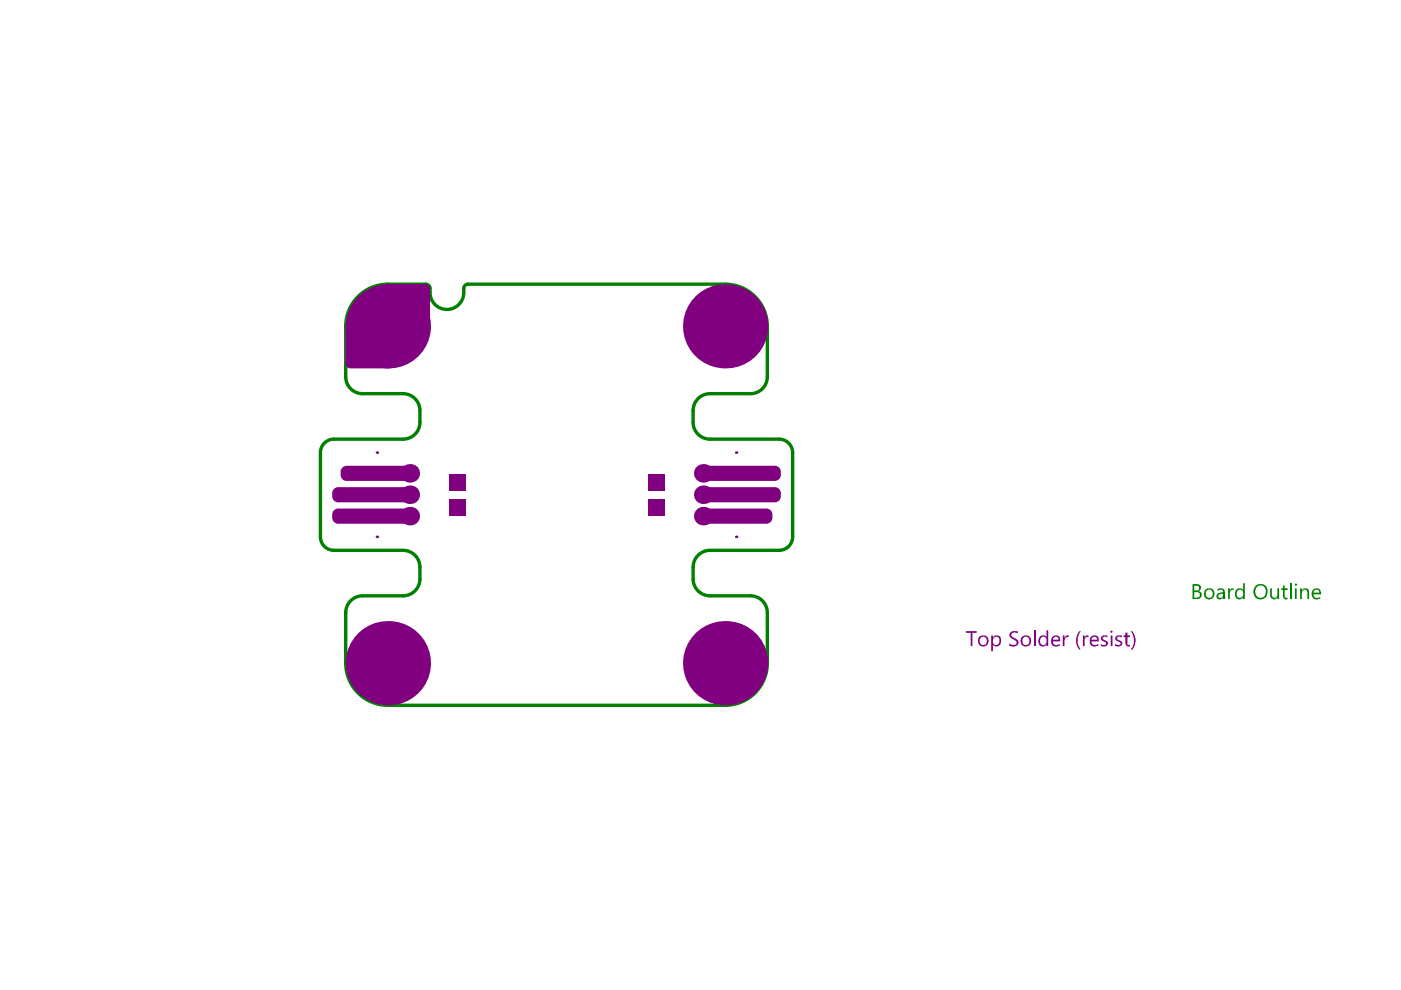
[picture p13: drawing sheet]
<svg xmlns="http://www.w3.org/2000/svg" width="297mm" height="210mm" viewBox="0 0 297 210" stroke-linecap="round" stroke-linejoin="round" font-family="sans-serif">
<g fill="none" stroke="#008000" stroke-width=".71">
<path d="M73.3 69.2v10.8M82.2 60.3h8.1M91.2 61.1v.9M98.3 61.1v.9M99.2 60.3h54.6M162.7 69.2v10.7M67.9 96.1v17.6M70.8 93.1h14.7M76.9 83.5h8.6M89 87v2.5M147 87v2.5M150.5 93.1h14.7"/>
<path d="M150.5 83.5h8.6M168.1 96v17.8M70.8 116.7h14.7M150.5 116.7h14.7M73.3 129.8v10.8M76.9 126.3h8.6M89 120.3v2.5M147 120.3v2.5M150.5 126.3h8.6M162.7 129.9v10.7M82.2 149.5h71.6"/>
</g>
<g fill="#008000">
<path d="M260.4 124.7h.3v.5l.1-.1a.51 .51 0 0 1 .8-.4l-.1 .4a.62 .62 0 0 0-.8 .7v1.2h-.3z"/>
<path d="M269.3 124.7h.3v1.4a.59 .59 0 0 0 .6 .6 .59 .59 0 0 0 .6-.6v-1.4h.4v2.3h-.4v-.4a.83 .83 0 0 1-1 .4 .83 .83 0 0 1-.5-.9z"/>
<path d="M272 124.2l.4-.1v.6h.6v.4h-.6v1.3a.41 .41 0 0 0 .2 .4 .41 .41 0 0 0 .4-.1v.3a.71 .71 0 0 1-1-.6v-1.3h-.4v-.4h.4z"/>
<path d="M253.2 124.2v1h.6a.38 .38 0 0 0 .4-.5v-.1a.38 .38 0 0 0-.5-.4zM253.2 125.6v1.1l.6-.1a.56 .56 0 0 0 .6-.6 .56 .56 0 0 0-.7-.4zM252.8 123.8h1a.79 .79 0 0 1 .9 .7 .79 .79 0 0 1-.6 .9h.1a.73 .73 0 0 1 .6 1.1l-.4 .4-.3 .1h-1.3z"/>
<path d="M255.8 125.3a.94 .94 0 0 0-.1 1.1 .94 .94 0 0 0 1.1 .3 1 1 0 0 0-.3-1.7h-.4zM255.3 125.9a1.16 1.16 0 0 1 2.3 0 1.16 1.16 0 0 1-2.3 0z"/>
<path d="M258.3 126.2a.54 .54 0 0 0 .7 .5 .54 .54 0 0 0 .3-.8h-.6zM258.1 124.9a.99 .99 0 0 1 1.6 .7v1.4h-.4v-.4a.74 .74 0 0 1-.9 .5 .74 .74 0 0 1-.5-.8 .74 .74 0 0 1 .8-.6l.6-.2a.56 .56 0 0 0-.4-.5 .56 .56 0 0 0-.6 .2l-.2 .1z"/>
<path d="M262 125.1a1 1 0 0 1 1.6 0v-1.4h.3v3.3h-.3v-.4a1.01 1.01 0 0 1-1.5 .3 1.01 1.01 0 0 1-.2-1.4zM262.4 125.2v.1a.84 .84 0 0 0-.2 .9 .84 .84 0 0 0 .8 .5l.5-.2 .1-.8a.68 .68 0 0 0-.5-.7 .68 .68 0 0 0-.7 .2z"/>
<path d="M266.3 124.7a1.39 1.39 0 0 0 .9 2 1.26 1.26 0 0 0 1.2-1.4 1.14 1.14 0 0 0-.8-1.1 1.14 1.14 0 0 0-1.3 .5zM266.2 124.2a1.59 1.59 0 0 1 2.1 0 1.59 1.59 0 0 1 .3 2.1 1.52 1.52 0 0 1-1.9 .7 1.52 1.52 0 0 1-1-1.8z"/>
</g>
<path d="M273.6 123.7v3.3" fill="none" stroke="#008000" stroke-width=".36"/>
<g fill="#008000">
<path d="M275.6 124.7h.4v.4a.83 .83 0 0 1 1-.4 .83 .83 0 0 1 .5 1v1.3h-.3v-1.3a.6 .6 0 0 0-.7-.7 .6 .6 0 0 0-.5 .7v1.3h-.4z"/>
<path d="M274.5 124a.25 .25 0 0 1 .5 0 .25 .25 0 0 1-.5 0zM274.6 124.7h.3v2.3h-.3z"/>
<path d="M278.6 125.2l-.1 .5h1.2a.61 .61 0 0 0-.3-.7 .61 .61 0 0 0-.8 .2zM278.4 125a1.04 1.04 0 0 1 1.2-.1 1.04 1.04 0 0 1 .5 1.1h-1.6a.82 .82 0 0 0 1.2 .6h.2v.2a1.16 1.16 0 0 1-1.6-.1 1.16 1.16 0 0 1 .1-1.6z"/>
</g>
<g fill="none" stroke="#008000" stroke-width=".71">
<path d="M73.3 79.9a3.6 3.6 0 0 0 3.6 3.6M82.2 60.3a8.9 8.9 0 0 0-8.9 8.9M90.3 60.3a.89 .89 0 0 1 .9 .8M91.2 62a3.6 3.6 0 0 0 3.6 3.6 3.6 3.6 0 0 0 3.5-3.6M99.2 60.3a.89 .89 0 0 0-.9 .8M153.8 60.3a8.9 8.9 0 0 1 8.9 8.9M162.7 79.9a3.6 3.6 0 0 1-3.6 3.6M70.8 93.1a2.86 2.86 0 0 0-2.9 2.9M85.5 83.5a3.6 3.6 0 0 1 3.5 3.5M89 89.5a3.6 3.6 0 0 1-3.5 3.6M146.9 89.5a3.6 3.6 0 0 0 3.6 3.6M150.5 83.5a3.6 3.6 0 0 0-3.5 3.5"/>
<path d="M165.2 93.1a2.86 2.86 0 0 1 2.9 2.9M67.9 113.8a2.86 2.86 0 0 0 2.9 2.9M85.5 116.7a3.6 3.6 0 0 1 3.5 3.6M150.5 116.7a3.6 3.6 0 0 0-3.5 3.6M168.1 113.8a2.86 2.86 0 0 1-2.9 2.9M76.9 126.3a3.6 3.6 0 0 0-3.6 3.6M89 122.8a3.6 3.6 0 0 1-3.5 3.5M147 122.8a3.6 3.6 0 0 0 3.5 3.5M159.1 126.3a3.6 3.6 0 0 1 3.6 3.6M73.3 140.6a8.9 8.9 0 0 0 8.9 8.9M162.7 140.6a8.9 8.9 0 0 1-8.9 8.9"/>
</g>
<g fill="#800080">
<path d="M73.6 68.5l8.2-8.2 .5-.1h7.8a1.07 1.07 0 0 1 1.1 1.1v8.3l-.3 .7-7.8 7.7-.5 .1h-8.3a1.07 1.07 0 0 1-1.1-1.1v-7.8z"/>
<path d="M204.8 133.8h2.3v.4h-.9v2.8h-.4v-2.8h-1z"/>
<path d="M214.1 134.3h.1a1.28 1.28 0 0 1 1.6-.4v.5a.83 .83 0 0 0-1.4 .1v.3l.7 .5a.92 .92 0 0 1 .8 .7 .92 .92 0 0 1-.5 1h-1.3v-.6a1.11 1.11 0 0 0 1.4 0 .77 .77 0 0 0-.8-.9 1.16 1.16 0 0 1-.6-1.2z"/>
<path d="M207.8 135.4a.87 .87 0 0 0 0 .9 .87 .87 0 0 0 .8 .4 .73 .73 0 0 0 .6-1.1 .73 .73 0 0 0-.6-.6 .73 .73 0 0 0-.8 .4zM207.6 135a1.16 1.16 0 0 1 1.3-.3 1.16 1.16 0 0 1 .7 1.2v.1a1.16 1.16 0 0 1-1.5 1 1.16 1.16 0 0 1-.7-1.6z"/>
<path d="M210.2 134.7h.3v.5a.98 .98 0 0 1 1.3-.3 .98 .98 0 0 1 .4 1.2 1 1 0 0 1-.6 .9 1 1 0 0 1-1.1-.3v1.4h-.3zM210.6 135.4l-.1 .7a.71 .71 0 0 0 .9 .6 .71 .71 0 0 0 .5-1 .68 .68 0 0 0-.5-.7 .68 .68 0 0 0-.8 .4z"/>
<path d="M216.9 135.3a1.33 1.33 0 0 0 .3 1.4 .78 .78 0 0 0 .9-.2 .78 .78 0 0 0 .1-1 .71 .71 0 0 0-.6-.5 .71 .71 0 0 0-.7 .3zM216.5 135.2a1.18 1.18 0 0 1 1.7-.2 1.18 1.18 0 0 1 .2 1.6 1.18 1.18 0 0 1-1.7 .2 1.73 1.73 0 0 1-.2-1.6z"/>
</g>
<path d="M219.4 133.6v3.4" fill="none" stroke="#800080" stroke-width=".36"/>
<g fill="#800080">
<path d="M225.3 134.7h.4l.1 .5a.68 .68 0 0 1 .8-.5v.4a.79 .79 0 0 0-.9 .8v1.1h-.4z"/>
<path d="M228.7 134l.4-.2-.2 .6a3.1 3.1 0 0 0 .2 3.3l-.4-.1-.6-1.3v-.9z"/>
<path d="M229.6 134.7h.4v.5l.3-.5h.5v.4a.68 .68 0 0 0-.8 .8v1.1h-.4z"/>
<path d="M233.5 135a1.06 1.06 0 0 1 1.3-.2v.4a.56 .56 0 0 0-.6-.2 .56 .56 0 0 0-.4 .4l.3 .3a.81 .81 0 0 1 .8 1h-.1a.95 .95 0 0 1-1.4 .2v-.4l.4 .2a.42 .42 0 0 0 .5 0 .42 .42 0 0 0 .1-.5l-.1-.1a.93 .93 0 0 1-.9-.9z"/>
<path d="M236.6 134.9l.4-.2h.8l.1 .5a.56 .56 0 0 0-.7-.2 .56 .56 0 0 0-.3 .5l.1 .1a.93 .93 0 0 1 1 1 1.02 1.02 0 0 1-1.6 .3l.1-.4a.6 .6 0 0 0 .6 .3 .6 .6 0 0 0 .5-.4l-.4-.3a.77 .77 0 0 1-.7-.8z"/>
<path d="M238.6 134.2l.4-.1v.6h.6v.4h-.6v1.6h.6v.3a.68 .68 0 0 1-1-.6v-1.3h-.4v-.4h.4z"/>
<path d="M239.8 133.8a.62 .62 0 0 1 .6 .7l.2 .1 .1 .6a3.1 3.1 0 0 1-.7 2.5h-.2l.1-.3a3.1 3.1 0 0 0-.1-3.6z"/>
<path d="M220.4 135a.99 .99 0 0 1 1.5 .1v-1.5h.3v3.4h-.3v-.4a.96 .96 0 0 1-1.2 .4 .96 .96 0 0 1-.5-1.2zM220.6 135.4a.88 .88 0 0 0 0 .9 .88 .88 0 0 0 .9 .4l.4-.4v-.7a.66 .66 0 0 0-.5-.6 .66 .66 0 0 0-.8 .4z"/>
<path d="M223.3 135.3l-.1 .3h1.2a.58 .58 0 0 0-.4-.6 .58 .58 0 0 0-.7 .3zM223.1 135.1a.98 .98 0 0 1 1.2-.3 .98 .98 0 0 1 .5 1.2h-1.6a.78 .78 0 0 0 .5 .7 .78 .78 0 0 0 .9-.2l.1 .4h-.2a1.11 1.11 0 0 1-1.3-.1 1.11 1.11 0 0 1-.3-1.3z"/>
<path d="M231.5 135.3l-.1 .3h1.2a.58 .58 0 0 0-.4-.6 .58 .58 0 0 0-.7 .3zM231.2 135.1a.99 .99 0 0 1 1.3-.3 .99 .99 0 0 1 .5 1.2l-1.6 .1a.79 .79 0 0 0 1.3 .5l.2-.1v.4h-.2a1.11 1.11 0 0 1-1.4-.1 1.11 1.11 0 0 1-.2-1.4z"/>
<path d="M235.4 134a.25 .25 0 0 1 .5 0 .25 .25 0 0 1-.5 0zM235.5 134.7h.4v2.3h-.4z"/>
<path d="M70.4 104.5h1.3zM70.7 103.8l.6-.4 .4-.1v1.2h-1.3z"/>
<path d="M71.7 105.3v1.2zM70.4 105.3h1.3v1.2a1.25 1.25 0 0 1-1.3-1.2z"/>
<path d="M86.3 105.3h1.3zM86.3 105.3h1.3a1.25 1.25 0 0 1-1.3 1.2z"/>
<path d="M86.3 103.3v1.2zM86.3 103.3a1.25 1.25 0 0 1 1.3 1.2h-1.3z"/>
<path d="M70.4 109.1h1.3zM70.7 108.3l.6-.4 .4-.1v1.3h-1.3z"/>
<path d="M71.7 109.8v1.2zM70.4 109.8h1.3v1.2a1.25 1.25 0 0 1-1.3-1.2z"/>
<path d="M86.3 109.8h1.3zM86.3 109.8h1.3a1.25 1.25 0 0 1-1.3 1.2z"/>
<path d="M86.3 107.8v1.3zM86.3 107.8a1.25 1.25 0 0 1 1.3 1.3h-1.3z"/>
<path d="M72.2 100h1.3zM72.5 99.3l.6-.5h.4v1.2h-1.3z"/>
<path d="M73.5 100.7v1.3zM72.2 100.7h1.3v1.3a1.25 1.25 0 0 1-1.3-1.3z"/>
<path d="M86.3 100.7h1.3zM86.3 100.7h1.3a1.25 1.25 0 0 1-1.3 1.3z"/>
<path d="M86.3 98.8v1.2zM86.3 98.8a1.25 1.25 0 0 1 1.3 1.2h-1.3z"/>
<path d="M162.5 109.8h1.3zM162.5 109.8h1.3a1.25 1.25 0 0 1-1.3 1.2z"/>
<path d="M162.5 107.8v1.3zM162.5 107.8a1.25 1.25 0 0 1 1.3 1.3h-1.3z"/>
<path d="M148.4 109.1h1.2zM148.6 108.3l.6-.4 .4-.1v1.3h-1.2z"/>
<path d="M149.6 109.8v1.2zM148.4 109.8h1.2v1.2a1.25 1.25 0 0 1-1.2-1.2z"/>
<path d="M164.3 100.7h1.2zM164.3 100.7h1.2a1.25 1.25 0 0 1-1.2 1.3z"/>
<path d="M164.3 98.8v1.2zM164.3 98.8a1.25 1.25 0 0 1 1.2 1.2h-1.2z"/>
<path d="M148.4 100h1.2zM148.6 99.3l.6-.5h.4v1.2h-1.2z"/>
<path d="M149.6 100.7v1.3zM148.4 100.7h1.2v1.3a1.25 1.25 0 0 1-1.2-1.3z"/>
<path d="M164.3 105.3h1.2zM164.3 105.3h1.2a1.25 1.25 0 0 1-1.2 1.2z"/>
<path d="M164.3 103.3v1.2zM164.3 103.3a1.25 1.25 0 0 1 1.2 1.2h-1.2z"/>
<path d="M148.4 104.5h1.2zM148.6 103.8l.6-.4 .4-.1v1.2h-1.2z"/>
<path d="M149.6 105.3v1.2zM148.4 105.3h1.2v1.2a1.25 1.25 0 0 1-1.2-1.2z"/>
<circle cx="79.9" cy="113.8" r=".27"/>
<circle cx="79.9" cy="96" r=".27"/>
<circle cx="82.2" cy="140.6" r="8.9"/>
<circle cx="82.2" cy="69.2" r="8.9"/>
<circle cx="86.9" cy="104.9" r="1.97"/>
<circle cx="86.9" cy="100.4" r="1.97"/>
<circle cx="86.9" cy="109.4" r="1.97"/>
<circle cx="149.1" cy="100.4" r="1.97"/>
<circle cx="149.1" cy="109.4" r="1.97"/>
<circle cx="149.1" cy="104.9" r="1.97"/>
<circle cx="153.8" cy="140.6" r="8.9"/>
<circle cx="153.8" cy="69.2" r="8.9"/>
<circle cx="156.1" cy="113.8" r=".27"/>
<circle cx="156.1" cy="96" r=".27"/>
</g>
<g fill="#800080">
<path d="M70.4 104.5l1.3-1.2h14.6l1.3 1.2v.8l-1.3 1.2h-14.6l-1.3-1.2z" fill-rule="evenodd"/>
<path d="M70.4 109.1l1.3-1.3h14.6l1.3 1.3v.7l-1.3 1.2h-14.6l-1.3-1.2z" fill-rule="evenodd"/>
<path d="M72.2 100l1.3-1.2h12.8l1.3 1.2v.7l-1.3 1.3h-12.8l-1.3-1.3z" fill-rule="evenodd"/>
<path d="M148.4 109.1l1.2-1.3h12.9l1.3 1.3v.7l-1.3 1.2h-12.9l-1.2-1.2z" fill-rule="evenodd"/>
<path d="M148.4 100l1.2-1.2h14.7l1.2 1.2v.7l-1.2 1.3h-14.7l-1.2-1.3z" fill-rule="evenodd"/>
<path d="M148.4 104.5l1.2-1.2h14.7l1.2 1.2v.8l-1.2 1.2h-14.7l-1.2-1.2z" fill-rule="evenodd"/>
<path d="M95.2 105.9h3.4v3.4h-3.4z" fill-rule="evenodd"/>
<path d="M95.2 100.5h3.4v3.4h-3.4z" fill-rule="evenodd"/>
<path d="M137.4 105.9h3.4v3.4h-3.4z" fill-rule="evenodd"/>
<path d="M137.4 100.5h3.4v3.4h-3.4z" fill-rule="evenodd"/>
</g>
</svg>
